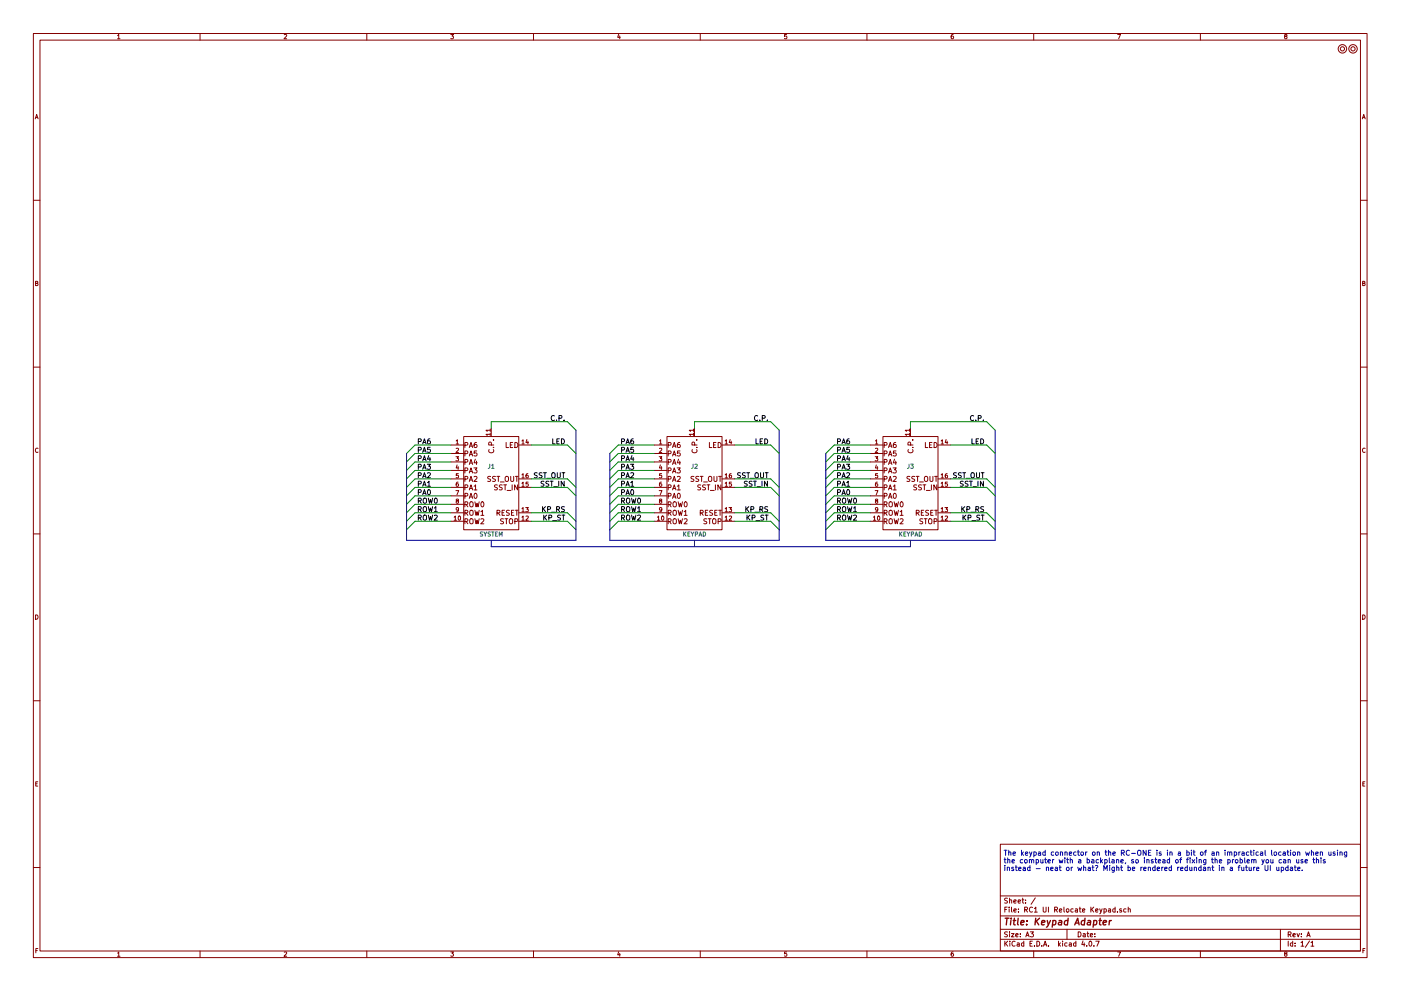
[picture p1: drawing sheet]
<svg xmlns="http://www.w3.org/2000/svg" width="420mm" height="297mm" viewBox="0 0 420 297" stroke-linecap="round" stroke-linejoin="round" font-family="sans-serif">
<g fill="none" stroke="#840000" stroke-width=".3">
<path d="M10 10h400v277h-400zM12 12h396v273.1h-396zM35.3 10.7l.3-.4v1.3M35.3 11.6h.7M60 10v2M85.2 10.4l.5-.1 .3 .4-.8 .9h.8M110 10v2M135.2 10.3h.8l-.4 .5 .4 .3-.1 .4h-.7M160 10v2M185.5 10.2l-.3 1h.8M185.9 10.8v.8M210 10v2"/>
<path d="M235.9 10.3h-.6v.6h.6l.1 .5-.3 .2-.4-.1M260 10v2M285.9 10.3l-.6 .3-.1 .8 .3 .2 .4-.1v-.6l-.4-.1-.3 .3M310 10v2M335.2 10.3h.8l-.5 1.3M360 10v2M385.5 10.9l-.3-.3 .3-.3 .4 .1v.4a.5 .5 0 0 0-.5 .2 .5 .5 0 0 0 0 .5l.3 .1 .3-.2-.3-.5M10.6 35.6l.4-1.3 .4 1.3M10.7 35.2h.6M408.6 35.6l.4-1.3 .4 1.3M408.7 35.2h.6M10 60h2"/>
<path d="M408 60h2M10.7 84.9l.5-.1 .1-.4-.6-.1v1.3h.5l.2-.4-.3-.3M408.7 84.9l.5-.1 .1-.4-.6-.1v1.3h.5l.2-.4-.3-.3M10 110h2M408 110h2M11.4 134.4a.58 .58 0 0 0-.8 .6 .58 .58 0 0 0 .8 .5M135.3 133.4h3.8M135.3 135.9h3.8M135.3 138.5h3.8M136.7 136.9h.8l-.4 .5 .4 .1v.5h-.8M136.8 132.2l.4-.4v1.3M136.8 134.5l.5-.1 .2 .3-.8 .9h.8"/>
<path d="M136.8 133.1h.7M137.1 139.4l-.3 .9h.8M137.4 139.8v.9M139.1 130.8h16.5v28h-16.5zM139.4 138.5l.8-.1v-.5l-.8-.2v1.5M139.4 136l.8-.1v-.6l-.8-.1v1.5M139.4 133.4h.8v-.6l-.8-.2v1.5M140.7 139.2l.5-1.5 .6 1.5M140.7 136.7l.5-1.5 .6 1.5M140.7 134.1l.5-1.5 .6 1.5M140.9 138.8h.7M140.9 136.3h.7"/>
<path d="M140.9 133.7h.7M142.5 137.6l-.3 1.1h.9M142.9 132.6l-.7 .4v.9l.3 .2 .5-.1-.1-.7-.4-.1-.3 .3M142.9 138.2v1M143 135.2h-.8v.7l.7-.1 .2 .6-.4 .3-.5-.2M146.7 134.8a.68 .68 0 0 0 .6 .9 .68 .68 0 0 0 .6-.9M147 130.2h-1.3l.4 .3M147 129h-1.3l.4 .3M147 128.6v.7M147 129.8v.7M147.3 128.3v2.5M147.4 133.4l-.1-.7-.6-.1-.1 .8h1.5"/>
<path d="M147.9 134.1h.2M147.9 131.9h.2M151.8 132.6v1.5h.7M153 133.4h.5M153.8 132.6h-.8v1.5h.8M154.4 132.6a.77 .77 0 0 1 .9 .8 .77 .77 0 0 1-.9 .7zM155.6 133.4h3.8M156.5 132.2l.4-.4v1.3M156.5 133.1h.7M158 131.7l-.3 1h.8M158.3 132.2v.9M196.2 133.4h3.8"/>
<path d="M196.2 135.9h3.8M196.2 138.5h3.8M197.7 136.9h.8l-.5 .5 .4 .1v.5h-.7M197.8 132.2l.3-.4v1.3M197.8 134.5l.4-.1 .3 .3-.8 .9h.8M197.8 133.1h.7M198 139.4l-.2 .9h.7M198.3 139.8v.9M200 130.8h16.5v28h-16.5zM200.4 138.5l.7-.1 .1-.5-.8-.2v1.5M200.4 136l.7-.1 .1-.6-.8-.1v1.5M200.4 133.4h.7l.1-.6-.8-.2v1.5"/>
<path d="M201.7 139.2l.5-1.5 .5 1.5M201.7 136.7l.5-1.5 .5 1.5M201.7 134.1l.5-1.5 .5 1.5M201.8 138.8h.8M201.8 136.3h.8M201.8 133.7h.8M203.5 137.6l-.4 1.1h1M203.9 132.6l-.7 .4-.1 .9 .3 .2 .5-.1v-.7l-.5-.1-.3 .3M203.9 138.2v1M203.9 135.2h-.7l-.1 .7 .8-.1 .1 .6-.3 .3-.6-.2M207.7 134.8a.68 .68 0 0 0 .6 .9 .68 .68 0 0 0 .6-.9M208 130.2h-1.3l.4 .3"/>
<path d="M208 129h-1.3l.4 .3M208 128.6v.7M208 129.8v.7M208.3 128.3v2.5M208.3 133.4v-.7l-.6-.1-.2 .8h1.5M208.9 134.1h.1M208.9 131.9h.1M212.8 132.6v1.5h.7M214 133.4h.5M214.7 132.6h-.7v1.5h.7M215.4 132.6a.77 .77 0 0 1 .9 .8 .77 .77 0 0 1-.9 .7zM216.5 133.4h3.8"/>
<path d="M217.5 132.2l.3-.4v1.3M217.5 133.1h.7M219 131.7l-.3 1h.8M219.3 132.2v.9M261 133.4h3.8M261 135.9h3.8M261 138.5h3.8M262.5 136.9h.7l-.4 .5 .4 .1v.5h-.7M262.5 132.2l.4-.4v1.3M262.5 134.5l.5-.1 .2 .3-.7 .9h.7M262.5 133.1h.7M262.8 139.4l-.3 .9h.8"/>
<path d="M263.1 139.8v.9M264.8 130.8h16.5v28h-16.5zM265.2 138.5l.7-.1 .1-.5-.8-.2v1.5M265.2 136l.7-.1 .1-.6-.8-.1v1.5M265.2 133.4h.7l.1-.6-.8-.2v1.5M266.5 139.2l.5-1.5 .5 1.5M266.5 136.7l.5-1.5 .5 1.5M266.5 134.1l.5-1.5 .5 1.5M266.6 138.8h.7M266.6 136.3h.7M266.6 133.7h.7M268.3 137.6l-.4 1.1h1"/>
<path d="M268.6 132.6l-.6 .4-.1 .9 .3 .2 .5-.1-.1-.7-.4-.1-.3 .3M268.6 138.2v1M268.7 135.2h-.7l-.1 .7 .7-.1 .2 .6-.3 .3-.6-.2M272.4 134.8a.68 .68 0 0 0 .6 .9 .68 .68 0 0 0 .7-.9M272.7 130.2h-1.2l.3 .3M272.7 129h-1.2l.3 .3M272.7 128.6v.7M272.7 129.8v.7M273 128.3v2.5M273.1 133.4l-.1-.7-.6-.1-.1 .8h1.5M273.7 134.1h.1M273.7 131.9h.1"/>
<path d="M277.5 132.6v1.5h.8M278.8 133.4h.5M279.5 132.6h-.7v1.5h.7M280.1 132.6a.77 .77 0 0 1 .9 .8 .77 .77 0 0 1-.9 .7zM281.3 133.4h3.8M282.2 132.2l.4-.4v1.3M282.2 133.1h.8M283.7 131.7l-.2 1h.7M284 132.2v.9M409.4 134.4a.58 .58 0 0 0-.8 .6 .58 .58 0 0 0 .8 .5M135.3 153.7h3.8M135.3 141h3.8"/>
<path d="M135.3 143.5h3.8M135.3 146.1h3.8M135.3 148.6h3.8M135.3 151.2h3.8M135.3 156.2h3.8M136.2 155l.4-.3v1.2M136.2 155.9h.7M136.7 147.1h.9l-.6 1.2M137 150.1l-.2-.2 .2-.3 .5 .1v.3a.52 .52 0 0 0-.6 .2 .52 .52 0 0 0 0 .5h.6l-.2-.6M137.4 144.5l-.5 .3-.1 .7 .2 .3 .5-.1-.1-.7h-.4l-.2 .2M137.5 142h-.6l-.1 .6h.7v.5h-.7M137.5 152.7l-.2 .2-.4-.1v-.6l.4-.1 .2 .3v.7l-.6 .3"/>
<path d="M137.5 154.8l.2-.1a.61 .61 0 0 1 .5 .6 .61 .61 0 0 1-.6 .6zM139.4 148.7l.8-.1v-.6l-.8-.1v1.5M139.4 146.1h.8v-.6l-.8-.2v1.5M139.4 143.6l.8-.1v-.6l-.8-.1v1.5M139.4 141.1l.8-.1v-.6l-.8-.2v1.6M139.4 151.2l.8-.1v-.5l-.8-.2v1.5M139.4 153.8l.8-.1v-.6l-.8-.2v1.6M139.4 156.3l.8-.1v-.6l-.8-.1v1.5M139.8 151.2l.5 .7M139.8 153.8l.5 .7M139.8 156.3l.5 .7M140.7 149.4l.5-1.5 .6 1.5"/>
<path d="M140.7 146.8l.5-1.5 .6 1.5M140.7 144.3l.5-1.5 .6 1.5M140.7 141.8l.5-1.6 .6 1.6M140.9 149h.7M140.9 146.4h.7M140.9 143.9h.7M140.9 141.3h.7M140.9 150.6l.3-.2 .6 .2-.1 1.3-.8-.2zM140.9 153.2l.3-.3 .6 .3-.1 1.2-.8-.1zM140.9 155.7l.3-.2 .6 .2-.1 1.2-.8-.1zM142.1 140.2h1l-.6 .6 .6 .3-.1 .5-.3 .2-.6-.2M142.2 145.8l.4-.5v1.5"/>
<path d="M142.2 142.9l.5-.1 .4 .4-1 1.1h1M142.2 146.8h.9M142.3 148l.2-.1a.74 .74 0 0 1 .6 .8 .74 .74 0 0 1-.7 .6l-.2-.5zM142.4 150.4l.4 1.5 .3-1.1 .3 1.1 .3-1.5M142.4 152.9l.4 1.6 .3-1.1 .3 1.1 .3-1.6M142.4 155.5l.4 1.5 .3-1.1 .3 1.1 .3-1.5M144.2 153.4l.5-.5v1.6M144.2 155.6l.6-.1 .3 .4-.9 1.1h.9M144.2 154.5h.9M144.4 150.6l.2-.2a.74 .74 0 0 1 .5 .8 .74 .74 0 0 1-.7 .7l-.2-.6zM147.1 142.9h-.8a.63 .63 0 0 0 .8 .8l-.1 .5h-.7M148.6 142.9h-.8a.63 .63 0 0 0 .7 .8l-.1 .5h-.7"/>
<path d="M149 142.8h.9M149 153.8l.8-.1 .1-.6-.9-.2v1.6M149.2 145.4l-.8 .1a.63 .63 0 0 0 .7 .8l-.1 .5h-.7M149.4 153.8l.5 .7M149.5 142.8v1.5M150 144.5h1.2M150.6 153.7h.5M150.6 145.4l-.8 .1a.63 .63 0 0 0 .7 .8v.5h-.8M151 155.6h-.8a.63 .63 0 0 0 .7 .8v.5h-.8M151.1 145.3h.8M151.3 152.9h-.7v1.6h.7M151.4 155.5h.9"/>
<path d="M151.5 145.3v1.5M151.6 143l.3-.2 .6 .2-.2 1.2-.7-.1zM151.9 155.5v1.5M152.1 147h1.1M152.8 153l-.9 .1a.63 .63 0 0 0 .8 .8l-.1 .5h-.7M152.8 155.7l.3-.2 .6 .2-.2 1.2-.7-.1zM153.2 142.8v1.2l.3 .3 .6-.3v-1.2M153.4 153.7h.5M153.6 145.3v1.5M154.1 152.9h-.7v1.6h.7M154.4 156.3l.7-.1 .1-.6-.8-.1v1.5M154.6 152.9h.8"/>
<path d="M154.6 142.8h.8M155 142.8v1.5M155 152.9v1.6M155.2 145.3v1.5l-.9-1.5v1.5M155.6 153.7h3.8M155.6 143.5h3.8M155.6 146.1h3.8M155.6 156.2h3.8M156.5 155l.4-.3v1.2M156.5 152.5l.4-.4v1.3M156.5 144.9l.4-.4v1.3M156.5 142.3l.4-.3v1.2"/>
<path d="M156.5 155.9h.7M156.5 153.4h.7M156.5 145.8h.7M156.5 143.2h.7M157.7 152.1h.7l-.4 .5 .4 .1v.6h-.7M157.7 154.8l.5-.1 .2 .3-.7 .9h.7M158.3 142l-.5 .3-.1 .7 .3 .2 .4-.1-.1-.6h-.3l-.3 .2M158.4 144.5h-.6l-.1 .6h.7v.6h-.7M196.2 153.7h3.8M196.2 141h3.8M196.2 143.5h3.8M196.2 146.1h3.8"/>
<path d="M196.2 148.6h3.8M196.2 151.2h3.8M196.2 156.2h3.8M197.2 155l.3-.3v1.2M197.2 155.9h.7M197.7 147.1h.8l-.5 1.2M198 150.1l-.2-.2 .2-.3 .4 .1v.3a.52 .52 0 0 0-.5 .2 .52 .52 0 0 0-.1 .5h.6l-.2-.6M198.3 144.5l-.5 .3v.7l.2 .3 .4-.1-.1-.7h-.3l-.2 .2M198.4 142h-.6v.6h.6v.5h-.6M198.5 152.7l-.3 .2-.3-.1-.1-.6 .4-.1 .3 .3-.1 .7-.5 .3M198.5 154.8l.2-.1a.61 .61 0 0 1 .4 .6 .61 .61 0 0 1-.5 .6zM200.4 148.7l.7-.1 .1-.6-.8-.1v1.5"/>
<path d="M200.4 146.1h.7l.1-.6-.8-.2v1.5M200.4 143.6l.7-.1 .1-.6-.8-.1v1.5M200.4 141.1l.7-.1 .1-.6-.8-.2v1.6M200.4 151.2l.7-.1 .1-.5-.8-.2v1.5M200.4 153.8l.7-.1 .1-.6-.8-.2v1.6M200.4 156.3l.7-.1 .1-.6-.8-.1v1.5M200.8 151.2l.5 .7M200.8 153.8l.5 .7M200.8 156.3l.5 .7M201.7 149.4l.5-1.5 .5 1.5M201.7 146.8l.5-1.5 .5 1.5M201.7 144.3l.5-1.5 .5 1.5"/>
<path d="M201.7 141.8l.5-1.6 .5 1.6M201.8 149h.8M201.8 146.4h.8M201.8 143.9h.8M201.8 141.3h.8M201.9 150.6l.3-.2 .6 .2-.2 1.3-.7-.2zM201.9 153.2l.3-.3 .6 .3-.2 1.2-.7-.1zM201.9 155.7l.3-.2 .6 .2-.2 1.2-.7-.1zM203.1 140.2h.9l-.5 .6 .5 .3-.1 .5-.2 .2-.6-.2M203.1 145.8l.5-.5v1.5M203.1 142.9l.6-.1 .3 .4-.9 1.1h.9M203.1 146.8h.9"/>
<path d="M203.3 148l.2-.1a.74 .74 0 0 1 .5 .8 .74 .74 0 0 1-.6 .6l-.3-.5zM203.4 150.4l.3 1.5 .3-1.1 .3 1.1 .4-1.5M203.4 152.9l.3 1.6 .3-1.1 .3 1.1 .4-1.6M203.4 155.5l.3 1.5 .3-1.1 .3 1.1 .4-1.5M205.2 153.4l.4-.5v1.6M205.2 155.6l.6-.1 .3 .4-1 1.1h1M205.2 154.5h.9M205.4 150.5l.2-.1a.74 .74 0 0 1 .5 .8 .74 .74 0 0 1-.7 .7l-.2-.6zM208.1 142.9h-.8a.63 .63 0 0 0 .7 .8l-.1 .5h-.7M209.5 142.9h-.8a.63 .63 0 0 0 .8 .8l-.1 .5h-.7M210 142.8h.8M210 153.8l.7-.1 .1-.6-.8-.2v1.6"/>
<path d="M210.1 145.4l-.8 .1a.63 .63 0 0 0 .8 .8l-.1 .5h-.8M210.4 153.8l.5 .7M210.4 142.8v1.5M211 144.5h1.2M211.5 153.7h.5M211.6 145.4l-.8 .1a.63 .63 0 0 0 .7 .8l-.1 .5h-.7M212 155.6h-.8a.63 .63 0 0 0 .7 .8l-.1 .5h-.7M212 145.3h.9M212.3 152.9h-.8v1.6h.8M212.4 155.5h.9M212.4 145.3v1.5M212.5 143l.3-.2 .6 .2-.1 1.2-.8-.1z"/>
<path d="M212.8 155.5v1.5M213 147h1.2M213.7 153l-.8 .1a.63 .63 0 0 0 .7 .8v.5h-.8M213.8 155.7l.3-.2 .6 .2-.2 1.2-.7-.1zM214.1 142.8v1.2l.3 .3 .6-.3v-1.2M214.4 153.7h.5M214.6 145.3v1.5M215.1 152.9h-.7v1.6h.7M215.4 156.3l.7-.1 .1-.6-.8-.1v1.5M215.5 152.9h.9M215.5 142.8h.9M216 142.8v1.5"/>
<path d="M216 152.9v1.6M216.2 145.3v1.5l-.9-1.5v1.5M216.5 153.7h3.8M216.5 143.5h3.8M216.5 146.1h3.8M216.5 156.2h3.8M217.5 155l.3-.3v1.2M217.5 152.5l.3-.4v1.3M217.5 144.9l.3-.4v1.3M217.5 142.3l.3-.3v1.2M217.5 155.9h.7M217.5 153.4h.7"/>
<path d="M217.5 145.8h.7M217.5 143.2h.7M218.6 152.1h.8l-.4 .5 .4 .1v.6h-.8M218.7 154.8l.5-.1 .2 .3-.8 .9h.8M219.3 142l-.6 .3v.7l.2 .2 .5-.1-.1-.6h-.4l-.2 .2M219.4 144.5h-.7v.6h.7v.6h-.7M261 153.7h3.8M261 141h3.8M261 143.5h3.8M261 146.1h3.8M261 148.6h3.8M261 151.2h3.8"/>
<path d="M261 156.2h3.8M261.9 155l.4-.3v1.2M261.9 155.9h.7M262.5 147.1h.8l-.5 1.2M262.8 150.1l-.3-.2 .3-.3 .4 .1v.3a.52 .52 0 0 0-.6 .2 .52 .52 0 0 0 0 .5h.6l-.2-.6M263.1 144.5l-.5 .3-.1 .7 .3 .3 .4-.1-.1-.7h-.3l-.3 .2M263.2 142h-.6l-.1 .6h.7v.5h-.7M263.2 152.7l-.2 .2-.4-.1v-.6l.4-.1 .2 .3v.7l-.6 .3M263.2 154.8l.2-.1a.61 .61 0 0 1 .5 .6 .61 .61 0 0 1-.6 .6zM265.2 148.7l.7-.1 .1-.6-.8-.1v1.5M265.2 146.1h.7l.1-.6-.8-.2v1.5M265.2 143.6l.7-.1 .1-.6-.8-.1v1.5"/>
<path d="M265.2 141.1l.7-.1 .1-.6-.8-.2v1.6M265.2 151.2l.7-.1 .1-.5-.8-.2v1.5M265.2 153.8l.7-.1 .1-.6-.8-.2v1.6M265.2 156.3l.7-.1 .1-.6-.8-.1v1.5M265.5 151.2l.5 .7M265.5 153.8l.5 .7M265.5 156.3l.5 .7M266.5 149.4l.5-1.5 .5 1.5M266.5 146.8l.5-1.5 .5 1.5M266.5 144.3l.5-1.5 .5 1.5M266.5 141.8l.5-1.6 .5 1.6M266.6 149h.7"/>
<path d="M266.6 146.4h.7M266.6 143.9h.7M266.6 141.3h.7M266.7 153.2l.3-.3 .6 .3-.2 1.2-.7-.1zM266.7 155.7l.3-.2 .6 .2-.2 1.2-.7-.1zM266.8 150.5l.5-.1 .3 .2v1.1l-.3 .2-.6-.2-.1-.8zM267.8 140.2h1l-.5 .6 .5 .3-.1 .5-.2 .2-.7-.2M267.9 145.8l.5-.5v1.5M267.9 142.9l.6-.1 .3 .4-1 1.1h1M267.9 146.8h.9M268 148l.3-.1a.74 .74 0 0 1 .5 .8 .74 .74 0 0 1-.7 .6l-.2-.5zM268.1 150.4l.4 1.5 .3-1.1 .3 1.1 .3-1.5"/>
<path d="M268.1 152.9l.4 1.6 .3-1.1 .3 1.1 .3-1.6M268.1 155.5l.4 1.5 .3-1.1 .3 1.1 .3-1.5M270 153.4l.4-.5v1.6M270 155.6l.5-.1 .3 .4-.9 1.1h.9M270 154.5h.8M270.1 150.6l.2-.2a.74 .74 0 0 1 .6 .8 .74 .74 0 0 1-.7 .7l-.2-.6zM272.9 142.9h-.8a.63 .63 0 0 0 .7 .8l-.1 .5h-.7M274.3 142.9h-.8a.63 .63 0 0 0 .7 .8v.5h-.8M274.8 142.8h.8M274.8 153.8l.7-.1 .1-.6-.8-.2v1.6M274.9 145.4l-.8 .1a.63 .63 0 0 0 .7 .8v.5h-.8M275.2 153.8l.5 .7"/>
<path d="M275.2 142.8v1.5M275.8 144.5h1.1M276.3 153.7h.5M276.4 145.4l-.9 .1a.63 .63 0 0 0 .8 .8l-.1 .5h-.7M276.7 155.6h-.8a.63 .63 0 0 0 .8 .8l-.1 .5h-.8M276.8 145.3h.8M277 152.9h-.7v1.6h.7M277.2 155.5h.8M277.2 145.3v1.5M277.3 143l.3-.2 .6 .2-.2 1.2-.7-.1zM277.6 155.5v1.5M277.8 147h1.2"/>
<path d="M278.5 153l-.8 .1a.63 .63 0 0 0 .7 .8l-.1 .5h-.7M278.5 155.7l.3-.2 .6 .2-.1 1.2-.8-.1zM278.9 142.8v1.2l.3 .3 .6-.3v-1.2M279.1 153.7h.5M279.3 145.3v1.5M279.9 152.9h-.8v1.6h.8M280.1 156.3l.8-.1v-.6l-.8-.1v1.5M280.3 152.9h.9M280.3 142.8h.9M280.7 142.8v1.5M280.7 152.9v1.6M280.9 145.3v1.5l-.8-1.5v1.5"/>
<path d="M281.3 153.7h3.8M281.3 143.5h3.8M281.3 146.1h3.8M281.3 156.2h3.8M282.2 155l.4-.3v1.2M282.2 152.5l.4-.4v1.3M282.2 144.9l.4-.4v1.3M282.2 142.3l.4-.3v1.2M282.2 155.9h.8M282.2 153.4h.8M282.2 145.8h.8M282.2 143.2h.8"/>
<path d="M283.4 152.1h.8l-.5 .5 .4 .1v.6h-.7M283.5 154.8l.4-.1 .3 .3-.8 .9h.8M284 142l-.5 .3v.7l.2 .2 .4-.1-.1-.6h-.3l-.2 .2M284.1 144.5h-.6v.6h.6v.6h-.6M10 160h2M408 160h2M10.7 184.3a.65 .65 0 0 1 .7 .7 .65 .65 0 0 1-.7 .6zM408.7 184.3a.65 .65 0 0 1 .7 .7 .65 .65 0 0 1-.7 .6zM10 210h2M408 210h2M10.7 234.9h.5M11.3 234.3h-.6v1.3h.6"/>
<path d="M408.7 234.9h.4M409.3 234.3h-.6v1.3h.6M300 253h108v32.1h-108zM10 260h2M300 278.5h108M300 274.5h108M300 268.5h108M301.3 272.6h.6M302.1 271.9h-.8v1.5M302.1 279.4l-.8 .1a.64 .64 0 0 0 .8 .7l-.1 .5h-.7M302.1 269.3l-.8 .1a.64 .64 0 0 0 .8 .7l-.1 .5h-.7M302.6 271.9v.1"/>
<path d="M302.6 272.4v1M302.8 279.3v.2M302.8 269.8h.6v.9M302.8 269.2v1.5M302.8 279.8v1M303.3 279.8h.8l-.8 1h.8M303.4 271.9v1.3l.2 .2M304 270.2l.7-.1v-.3l-.4-.1-.3 .2 .1 .7h.6M304.1 272.9l.7-.1-.1-.3-.4-.1-.2 .2v.7h.6M305.3 270.2l.7-.1v-.3l-.4-.1-.3 .2 .1 .7h.6M305.4 273.3v.1M305.4 272.5v.1"/>
<path d="M306 279.9v.1M306.5 269.7h.6M306.7 269.2v1.3l.4 .2M307.3 272.7l.7-.1 .1-.6-.8-.1v1.5M307.6 270.6v.1M307.6 269.8v.1M307.6 272.7l.6 .7M309 279.3h.9l-.5 .6 .5 .1v.7h-.9M309.7 272a.67 .67 0 0 0-1 .7 .67 .67 0 0 0 1 .6M310.2 272.3l.4-.4v1.5M310.2 273.4h.9M310.5 269.1l-1.3 2"/>
<path d="M312.9 271.9v1.2l.2 .3 .6-.3v-1.2M314.4 271.9v1.5M316.3 272.7l.7-.1 .1-.6-.8-.1v1.5M316.6 272.7l.5 .7M317.7 272.9l.7-.1v-.3l-.5-.1-.2 .2 .1 .7h.6M319.1 271.9v1.3l.2 .2M319.9 272.5h.6l-.1 .8h-.5zM320 278.5v3M321.8 272.5l-.4-.1-.3 .3 .1 .6h.6M322.5 272.5h.6v.9M323.1 272.8l-.7 .2 .3 .4 .4-.1M323.3 279.3a.76 .76 0 0 1 .9 .8 .76 .76 0 0 1-.9 .7z"/>
<path d="M323.6 272.4h.6M323.8 271.9v1.3l.4 .2M324.6 272.9l.7-.1v-.3l-.4-.1-.3 .2 .1 .7h.6M324.8 279.9h.6l.1 .9M326 279.8h.5M326.2 279.3v1.3l.3 .2M327.2 271.9v1.5M327.4 272.5l.6 .9M328 271.9l-.8 .9M328.3 279.9v.1M328.6 272.9l.7-.1-.1-.3-.4-.1-.2 .2 .1 .7h.5M329.8 272.4l.3 1"/>
<path d="M330.5 272.4l-.7 1.5M331.1 272.5l.4-.1 .3 .3-.1 .6h-.6M331.1 272.4v1.5M332.4 272.5h.6l.1 .9M333.1 272.8l-.7 .2 .2 .4 .5-.1M334.4 272.5l-.4-.1-.3 .3 .1 .6h.6M334.4 271.9v1.5M335.1 273.3v.1M336.3 272.5l-.3-.1-.2 .2v.2l.5 .2v.3h-.5M337.7 272.5l-.4-.1-.3 .3 .1 .6h.6M338.4 272.5h.5l.1 .9M338.4 271.9v1.5"/>
<path d="M384 278.5v6.6M389 279.8l.3 1 .4-1M390.3 279.9v.1M408 260h2M10.7 284.9h.5M11.4 284.3h-.7v1.3M35.3 285.7l.3-.4v1.3M35.3 286.6h.7M60 285.1v1.9M85.2 285.4l.5-.1 .3 .4-.8 .9h.8M110 285.1v1.9M135.2 285.3h.8l-.4 .5 .4 .3-.1 .4h-.7"/>
<path d="M160 285.1v1.9M185.5 285.3l-.3 .9h.8M185.9 285.8v.8M210 285.1v1.9M235.9 285.3h-.6v.6h.6l.1 .5-.3 .2-.4-.1M260 285.1v1.9M285.9 285.3l-.6 .3-.1 .8 .3 .2 .4-.1v-.6l-.4-.1-.3 .3M300 281.5h108M301.3 282.1v1.5M301.5 282.7l.7 .9M302.2 282.1l-.9 .9M302.8 282.1v.2"/>
<path d="M302.8 282.6v1M304.4 282.3a.67 .67 0 0 0-.9 .6 .67 .67 0 0 0 .9 .6M304.6 280.3l.7-.1v-.3l-.4-.1-.3 .2 .1 .7h.6M305.1 282.7h.5l.1 .9M305.7 283l-.7 .2 .2 .4 .5-.1M306 280.7v.1M307 282.7l-.4-.1-.3 .3 .1 .6h.6M307 282.1v1.5M307.6 280.8l.5-1.5 .5 1.5M307.8 280.4h.7M308.9 282.8h.5M309.6 282.1h-.7v1.5h.7"/>
<path d="M310 285.1v1.9M310.2 283.5v.1M310.9 282.1a.76 .76 0 0 1 .9 .8 .76 .76 0 0 1-.9 .7zM312.4 283.5v.1M313 283.6l.4-1.5 .5 1.5M313.1 283.2h.7M314.5 283.5v.1M317.4 282.1v1.5M317.6 283l.4 .6M318 282.6l-.6 .6M318.7 282.1v.2M318.7 282.6v1"/>
<path d="M320 282.7l-.4-.1-.3 .3 .1 .6h.6M320.7 282.7h.6v.9M321.3 283l-.7 .2 .2 .4 .5-.1M322.7 282.7l-.5-.1-.3 .3 .1 .6h.7M322.7 282.1v1.5M324.8 282l-.4 1.1h1M325.1 282.6v1M325.5 280.2l-.7 .3 .2 .3 .5-.1M325.9 283.5v.1M326.7 282.3l.2-.2a.72 .72 0 0 1 .6 .8 .72 .72 0 0 1-.7 .6l-.2-.5zM327 280.3l.7-.1-.1-.3-.4-.1-.2 .2 .1 .7h.5M328.1 283.5v.1"/>
<path d="M328.3 280.7v.1M328.6 282.1h1l-.6 1.5M335.2 285.3h.8l-.5 1.3M360 285.1v1.9M385.5 285.9l-.3-.3 .3-.3 .4 .1v.4a.5 .5 0 0 0-.5 .2 .5 .5 0 0 0 0 .5l.3 .1 .3-.2-.3-.5M386.3 280.1l.7-.1 .1-.5-.8-.2v1.5M386.3 282.1v1.5M386.7 280.1l.5 .7M387.7 282.7l-.5-.1-.2 .3v.6h.7M387.7 282.1v1.5M387.8 280.3l.7-.1-.1-.3-.4-.1-.2 .2v.7h.6M388.4 283.5v.1"/>
<path d="M388.4 282.7v.1M390.2 282.5l.4-.4v1.5M390.2 283.6h.8M390.3 280.7v.1M391.9 280.8l.5-1.5 .5 1.5M392 280.4h.8M392.7 282l-1.2 2M393.2 282.5l.4-.4v1.5M393.2 283.6h.8M408.7 284.9h.5M409.3 284.3h-.6v1.3"/>
<circle cx="402.6" cy="14.6" r=".63"/>
<circle cx="402.6" cy="14.6" r="1.27"/>
<circle cx="405.8" cy="14.6" r=".63"/>
<circle cx="405.8" cy="14.6" r="1.27"/>
</g>
<g fill="none" stroke="#840000" stroke-width=".41">
<path d="M301.4 275.2h1.2M302 275.2l-.2 2M303.2 275.9l-.2 1.3M303.3 275.2l-.1 .2M303.9 275.9h.7M304.2 275.2l-.2 1.7 .5 .3M305.4 275.2l-.2 1.7 .2 .3M306.1 276.6l1-.2v-.4l-.6-.1-.3 .3v.9h.7M307.9 277v.2M308.1 276l-.1 .2M310.6 275.2l-.2 2M310.8 276.1l.7 1.1"/>
<path d="M311.8 275.2l-1.3 1.2M312.4 276.6l1-.2-.1-.4h-.8l-.2 .9 .3 .3 .6-.1M314.1 275.9l.3 1.3M315 275.9l-.9 1.8-.3 .2M315.8 276l.6-.1 .3 .4-.2 .7-.3 .2-.6-.1M315.8 275.9l-.3 2M317.6 276h.8l-.1 1.2M318.4 276.4l-.7 .1-.3 .2 .2 .5 .7-.1M320.3 276h-.8l-.3 .8 .3 .4 .6-.1M320.3 275.2l-.2 2M322.3 277.2l.9-2 .4 2M322.5 276.7h1"/>
<path d="M325.3 276h-.7l-.4 .8 .4 .4 .6-.1M325.4 275.2l-.2 2M326.3 276h.7v1.2M327.1 276.4l-.7 .1-.3 .2 .2 .5 .7-.1M328.1 276l.5-.1 .4 .4-.2 .7-.3 .2-.6-.1M328.1 275.9l-.3 2M329.6 275.9h.8M329.9 275.2l-.2 1.7 .5 .3M330.8 276.6l1-.2v-.4l-.6-.1-.3 .3v.9h.7M332.7 275.9l-.1 1.3M333.3 275.9l-.6 .4"/>
</g>
<g fill="none" stroke="#000" stroke-width=".3">
<path d="M125.5 140l.7-.1 .1-.6-.8-.1v1.5M125.5 137.4l.7-.1 .1-.5-.8-.2v1.5M125.5 134.9l.7-.1 .1-.6-.8-.1v1.5M125.5 132.3h.7l.1-.6-.8-.2v1.6M126.8 138.1l.5-1.5 .5 1.5M126.8 135.6l.5-1.5 .5 1.5M126.8 133.1l.5-1.6 .5 1.6M126.9 137.7h.7M126.9 135.2h.7M126.9 132.6h.7M128.1 139.2h1l-.5 .5 .5 .3-.1 .5-.2 .2-.7-.2M128.6 136.5l-.4 1.1h1"/>
<path d="M128.9 131.5l-.6 .4-.1 .9 .3 .3 .5-.2-.1-.7-.4-.1-.3 .3M128.9 137.1v1M129 134.1h-.7l-.1 .7 .7-.1 .2 .6-.3 .3-.6-.2M165.8 131.5v1.6h.7M166.3 124.7a.68 .68 0 0 0-1 .6 .68 .68 0 0 0 1 .6M166.9 125.9v.2M167 132.3h.5M167.6 125.4l.8-.1 .1-.6-.9-.2v1.6M167.7 131.5h-.7v1.6h.7M168.4 131.5a.77 .77 0 0 1 .9 .8 .77 .77 0 0 1-.9 .8zM169.2 125.9v.2M186.4 140l.7-.1 .1-.6-.8-.1v1.5"/>
<path d="M186.4 137.4l.7-.1 .1-.5-.8-.2v1.5M186.4 134.9l.7-.1 .1-.6-.8-.1v1.5M186.4 132.3h.7l.1-.6-.8-.2v1.6M187.7 138.1l.5-1.5 .5 1.5M187.7 135.6l.5-1.5 .5 1.5M187.7 133.1l.5-1.6 .5 1.6M187.9 137.7h.7M187.9 135.2h.7M187.9 132.6h.7M189.1 139.2h.9l-.5 .5 .5 .3v.5l-.3 .2-.6-.2M189.5 136.5l-.3 1.1h.9M189.9 131.5l-.7 .4v.9l.3 .3 .5-.2-.1-.7-.4-.1-.3 .3"/>
<path d="M189.9 137.1v1M190 134.1h-.8v.7l.7-.1 .1 .6-.3 .3-.5-.2M226.7 131.5v1.6h.8M227.2 124.7a.68 .68 0 0 0-.9 .6 .68 .68 0 0 0 .9 .6M227.9 125.9v.2M228 132.3h.5M228.6 125.4l.7-.1 .1-.6-.8-.2v1.6M228.7 131.5h-.7v1.6h.7M229.3 131.5a.77 .77 0 0 1 .9 .8 .77 .77 0 0 1-.9 .8zM230.1 125.9v.2M251.2 140l.7-.1 .1-.6-.8-.1v1.5M251.2 137.4l.7-.1 .1-.5-.8-.2v1.5"/>
<path d="M251.2 134.9l.7-.1 .1-.6-.8-.1v1.5M251.2 132.3h.7l.1-.6-.8-.2v1.6M252.5 138.1l.5-1.5 .5 1.5M252.5 135.6l.5-1.5 .5 1.5M252.5 133.1l.5-1.6 .5 1.6M252.6 137.7h.8M252.6 135.2h.8M252.6 132.6h.8M253.9 139.2h.9l-.5 .5 .5 .3-.1 .5-.2 .2-.6-.2M254.3 136.5l-.4 1.1h1M254.7 131.5l-.7 .4-.1 .9 .3 .3 .5-.2v-.7l-.5-.1-.3 .3M254.7 137.1v1"/>
<path d="M254.7 134.1h-.7l-.1 .7 .8-.1 .1 .6-.3 .3-.6-.2M291.5 131.5v1.6h.7M292 124.7a.68 .68 0 0 0-1 .6 .68 .68 0 0 0 1 .6M292.6 125.9v.2M292.7 132.3h.5M293.4 125.4l.7-.1 .1-.6-.8-.2v1.6M293.5 131.5h-.8v1.6h.8M294.1 131.5a.77 .77 0 0 1 .9 .8 .77 .77 0 0 1-.9 .8zM294.9 125.9v.2M125.5 150.1l.7-.1 .1-.5-.8-.2v1.5M125.5 152.7l.7-.1 .1-.6-.8-.1v1.5M125.5 155.2l.7-.1 .1-.6-.8-.1v1.5"/>
<path d="M125.5 147.6l.7-.1 .1-.6-.8-.1v1.5M125.5 145h.7l.1-.6-.8-.2v1.6M125.5 142.5l.7-.1 .1-.6-.8-.1v1.5M125.8 150.1l.5 .7M125.8 152.7l.5 .7M125.8 155.2l.5 .7M126.8 148.3l.5-1.5 .5 1.5M126.8 145.8l.5-1.6 .5 1.6M126.8 143.2l.5-1.5 .5 1.5M126.8 140.7l.5-1.5 .5 1.5M126.9 147.9h.7M126.9 145.3h.7"/>
<path d="M126.9 142.8h.7M126.9 140.2h.7M127 149.5l.3-.2 .6 .2-.2 1.3-.7-.2zM127 152.1l.3-.2 .6 .2-.2 1.2-.7-.1zM127 154.6l.3-.2 .6 .2-.2 1.2-.7-.1zM128.2 144.7l.5-.5v1.6M128.2 141.8l.6-.1 .3 .4-1 1.1h1M128.2 145.8h.9M128.3 146.9l.3-.1a.74 .74 0 0 1 .5 .8 .74 .74 0 0 1-.7 .6l-.2-.5zM128.4 149.3l.4 1.5 .3-1.1 .3 1.1 .3-1.5M128.4 151.9l.4 1.5 .3-1.1 .3 1.1 .3-1.5M128.4 154.4l.4 1.5 .3-1.1 .3 1.1 .3-1.5"/>
<path d="M130.3 152.3l.4-.4v1.5M130.3 154.5l.5-.1 .3 .4-.9 1.1h.9M130.3 153.4h.8M130.4 149.5l.2-.2a.74 .74 0 0 1 .6 .8 .74 .74 0 0 1-.7 .7l-.2-.5zM161.1 141.8h-.8a.63 .63 0 0 0 .7 .8v.5h-.8M162.6 141.8h-.9a.63 .63 0 0 0 .8 .8l-.1 .5h-.7M162.7 151.9v1.5M162.9 152.5l.7 .9M163 141.7h.9M163.1 154.4v1.5M163.1 144.3l-.8 .1a.63 .63 0 0 0 .8 .8l-.1 .5h-.7M163.3 155.1l.7 .8"/>
<path d="M163.4 141.7v1.5M163.6 151.9l-.9 .8M164 154.4l-.9 .9M164 143.4h1.2M164.2 152.7l.8-.1v-.6l-.8-.1v1.5M164.6 155.2l.7-.1 .1-.6-.8-.1v1.5M164.6 144.3l-.8 .1a.63 .63 0 0 0 .7 .8l-.1 .5h-.7M165 144.2h.9M165.4 153.5h1.2M165.5 144.2v1.6M165.5 141.9l.3-.2 .6 .2-.1 1.2-.8-.1zM165.8 156.1h1.1"/>
<path d="M166 145.9h1.2M166.9 152.7l.8-.1v-.6l-.8-.1v1.5M167.1 141.7v1.2l.3 .3 .6-.3v-1.2M167.3 152.7l.5 .7M167.6 144.2v1.6M168.1 154.5h-.8a.63 .63 0 0 0 .7 .8l-.1 .5h-.7M168.5 154.4h.9M168.5 141.7h.9M169 141.7v1.5M169 154.4v1.5M169.2 144.2v1.6l-.9-1.6v1.6M169.3 151.9l-.8 .1a.63 .63 0 0 0 .7 .8l-.1 .5h-.7"/>
<path d="M186.4 150.1l.7-.1 .1-.5-.8-.2v1.5M186.4 152.7l.7-.1 .1-.6-.8-.1v1.5M186.4 155.2l.7-.1 .1-.6-.8-.1v1.5M186.4 147.6l.7-.1 .1-.6-.8-.1v1.5M186.4 145h.7l.1-.6-.8-.2v1.6M186.4 142.5l.7-.1 .1-.6-.8-.1v1.5M186.8 150.1l.5 .7M186.8 152.7l.5 .7M186.8 155.2l.5 .7M187.7 148.3l.5-1.5 .5 1.5M187.7 145.8l.5-1.6 .5 1.6M187.7 143.2l.5-1.5 .5 1.5"/>
<path d="M187.7 140.7l.5-1.5 .5 1.5M187.9 147.9h.7M187.9 145.3h.7M187.9 142.8h.7M187.9 140.2h.7M187.9 149.5l.3-.2 .6 .2-.1 1.3-.8-.2zM188.1 151.9h.4l.3 .2v1.1l-.3 .2-.6-.2v-.8zM188.1 154.5l.4-.1 .3 .2v1.1l-.3 .2-.6-.2v-.8zM189.2 144.7l.4-.5v1.6M189.2 141.8l.5-.1 .3 .4-.9 1.1h.9M189.2 145.8h.8M189.3 146.9l.2-.1a.74 .74 0 0 1 .6 .8 .74 .74 0 0 1-.7 .6l-.2-.5z"/>
<path d="M189.4 149.3l.4 1.5 .2-1.1 .3 1.1 .4-1.5M189.4 151.9l.4 1.5 .2-1.1 .3 1.1 .4-1.5M189.4 154.4l.4 1.5 .2-1.1 .3 1.1 .4-1.5M191.2 152.3l.5-.4v1.5M191.2 154.5l.6-.1 .3 .4-.9 1.1h.9M191.2 153.4h.9M191.4 149.5l.2-.2a.74 .74 0 0 1 .5 .8 .74 .74 0 0 1-.7 .7l-.2-.5zM222.1 141.8h-.8a.63 .63 0 0 0 .7 .8l-.1 .5h-.7M223.5 141.8h-.8a.63 .63 0 0 0 .7 .8v.5h-.8M223.7 151.9v1.5M223.9 152.5l.7 .9M224 141.7h.8"/>
<path d="M224 154.4v1.5M224.1 144.3l-.8 .1a.63 .63 0 0 0 .7 .8v.5h-.8M224.3 155.1l.6 .8M224.4 141.7v1.5M224.6 151.9l-.9 .8M224.9 154.4l-.9 .9M225 143.4h1.1M225.2 152.7l.7-.1 .1-.6-.8-.1v1.5M225.6 155.2l.7-.1 .1-.6-.8-.1v1.5M225.6 144.3l-.9 .1a.63 .63 0 0 0 .8 .8l-.1 .5h-.7M226 144.2h.8M226.4 153.5h1.1"/>
<path d="M226.4 144.2v1.6M226.5 141.9l.3-.2 .6 .2-.2 1.2-.7-.1zM226.7 156.1h1.2M227 145.9h1.2M227.9 152.7l.7-.1 .1-.6-.8-.1v1.5M228.1 141.7v1.2l.3 .3 .6-.3v-1.2M228.3 152.7l.5 .7M228.5 144.2v1.6M229.1 154.5h-.9a.63 .63 0 0 0 .8 .8l-.1 .5h-.7M229.5 154.4h.9M229.5 141.7h.9M229.9 141.7v1.5"/>
<path d="M229.9 154.4v1.5M230.1 144.2v1.6l-.8-1.6v1.6M230.2 151.9l-.8 .1a.63 .63 0 0 0 .7 .8v.5h-.8M251.2 150.1l.7-.1 .1-.5-.8-.2v1.5M251.2 152.7l.7-.1 .1-.6-.8-.1v1.5M251.2 155.2l.7-.1 .1-.6-.8-.1v1.5M251.2 147.6l.7-.1 .1-.6-.8-.1v1.5M251.2 145h.7l.1-.6-.8-.2v1.6M251.2 142.5l.7-.1 .1-.6-.8-.1v1.5M251.6 150.1l.5 .7M251.6 152.7l.5 .7M251.6 155.2l.5 .7"/>
<path d="M252.5 148.3l.5-1.5 .5 1.5M252.5 145.8l.5-1.6 .5 1.6M252.5 143.2l.5-1.5 .5 1.5M252.5 140.7l.5-1.5 .5 1.5M252.6 147.9h.8M252.6 145.3h.8M252.6 142.8h.8M252.6 140.2h.8M252.7 149.5l.3-.2 .6 .2-.2 1.3-.7-.2zM252.7 152.1l.3-.2 .6 .2-.2 1.2-.7-.1zM252.7 154.6l.3-.2 .6 .2-.2 1.2-.7-.1zM253.9 144.7l.5-.5v1.6"/>
<path d="M253.9 141.8l.6-.1 .3 .4-.9 1.1h.9M253.9 145.8h.9M254.1 146.9l.2-.1a.74 .74 0 0 1 .5 .8 .74 .74 0 0 1-.6 .6l-.3-.5zM254.2 149.3l.3 1.5 .3-1.1 .3 1.1 .4-1.5M254.2 151.9l.3 1.5 .3-1.1 .3 1.1 .4-1.5M254.2 154.4l.3 1.5 .3-1.1 .3 1.1 .4-1.5M256 152.3l.4-.4v1.5M256 154.5l.6-.1 .3 .4-1 1.1h1M256 153.4h.9M256.1 149.5l.3-.2a.74 .74 0 0 1 .5 .8 .74 .74 0 0 1-.7 .7l-.2-.5zM286.8 141.8h-.8a.63 .63 0 0 0 .8 .8l-.1 .5h-.7M288.3 141.8h-.8a.63 .63 0 0 0 .7 .8l-.1 .5h-.7"/>
<path d="M288.4 151.9v1.5M288.7 152.5l.6 .9M288.7 141.7h.9M288.8 154.4v1.5M288.9 144.3l-.8 .1a.63 .63 0 0 0 .7 .8l-.1 .5h-.7M289 155.1l.7 .8M289.2 141.7v1.5M289.3 151.9l-.9 .8M289.7 154.4l-.9 .9M289.7 143.4h1.2M290 152.7l.7-.1 .1-.6-.8-.1v1.5M290.3 155.2l.8-.1v-.6l-.8-.1v1.5"/>
<path d="M290.3 144.3l-.8 .1a.63 .63 0 0 0 .7 .8v.5h-.8M290.8 144.2h.8M291.1 153.5h1.2M291.2 144.2v1.6M291.4 141.8l.4-.1 .4 .2v1.1l-.4 .2-.5-.2-.1-.8zM291.5 156.1h1.2M291.8 145.9h1.1M292.7 152.7l.7-.1 .1-.6-.8-.1v1.5M292.9 141.7v1.2l.3 .3 .6-.3v-1.2M293 152.7l.5 .7M293.3 144.2v1.6M293.8 154.5h-.8a.63 .63 0 0 0 .8 .8l-.1 .5h-.8"/>
<path d="M294.3 154.4h.8M294.3 141.7h.8M294.7 141.7v1.5M294.7 154.4v1.5M294.9 144.2v1.6l-.9-1.6v1.6M295 151.9l-.8 .1a.63 .63 0 0 0 .7 .8l-.1 .5h-.7"/>
</g>
<g fill="none" stroke="#008484" stroke-width=".3">
<path d="M146.9 139.1l-.1 1.1-.4 .2M147.4 139.5l.4-.4v1.3M207.8 139.1v1.1l-.4 .2M208.4 139.2l.5-.1 .2 .4-.8 .9h.8M272.6 139.1v1.1l-.5 .2M273.1 139.1h.8l-.4 .5 .3 .1v.6h-.7M144.8 159.5h-.7v.4a.54 .54 0 0 1 .6 .7h-.7M145.1 159.4l.4 .7 .5-.7M147.1 159.5h-.6l-.1 .4a.54 .54 0 0 1 .6 .7h-.6M147.4 140.4h.8M147.4 159.4h.8M147.8 159.4v1.3"/>
<path d="M149.2 159.4h-.6v1.3h.6M205 159.4v1.3M205.2 160l.5 .7M205.7 159.4l-.7 .8M206.9 159.4h-.6v1.3h.6M207.3 159.4l.4 .7 .4-.7M210.9 159.4a.64 .64 0 0 1 .7 .7 .64 .64 0 0 1-.7 .6zM269.8 159.4v1.3M270 160l.5 .7M270.5 159.4l-.7 .8M271.7 159.4h-.6v1.3h.6M272 159.4l.4 .7 .5-.7"/>
<path d="M275.7 159.4a.64 .64 0 0 1 .7 .7 .64 .64 0 0 1-.7 .6zM145.5 160.1v.6M148.6 160h.4M149.7 160.7v-1.3l.5 .9 .4-.9v1.3M206.3 160h.4M207.7 160.1v.6M208.5 160.1l.6-.1 .1-.5-.7-.1v1.3M209.6 160.7l.4-1.3 .5 1.3M209.8 160.3h.5M271.1 160h.4M272.4 160.1v.6M273.3 160.1l.6-.1 .1-.5-.7-.1v1.3"/>
<path d="M274.4 160.7l.4-1.3 .4 1.3M274.5 160.3h.6"/>
</g>
<g fill="none" stroke="#008400" stroke-width=".3">
<path d="M135.3 138.5h-10.8l-2.6 2.5M135.3 135.9h-10.8l-2.6 2.6M135.3 133.4h-10.8l-2.6 2.5M147.3 128.3v-1.9h22.9l2.5 2.5M159.4 133.4h10.8l2.5 2.5M196.2 138.5h-10.8l-2.5 2.5M196.2 133.4h-10.8l-2.5 2.5M196.2 135.9h-10.8l-2.5 2.6M208.3 128.3v-1.9h22.8l2.6 2.5M220.3 133.4h10.8l2.6 2.5M261 138.5h-10.8l-2.6 2.5M261 133.4h-10.8l-2.6 2.5"/>
<path d="M261 135.9h-10.8l-2.6 2.6M273 128.3v-1.9h22.9l2.5 2.5M285.1 133.4h10.8l2.5 2.5M135.3 151.2h-10.8l-2.6 2.5M135.3 148.6h-10.8l-2.6 2.6M135.3 146.1h-10.8l-2.6 2.5M135.3 143.5h-10.8l-2.6 2.6M135.3 141h-10.8l-2.6 2.5M135.3 156.2h-10.8l-2.6 2.6M135.3 153.7h-10.8l-2.6 2.5M159.4 153.7h10.8l2.5 2.5M159.4 156.2h10.8l2.5 2.6"/>
<path d="M159.4 143.5h10.8l2.5 2.6M159.4 146.1h10.8l2.5 2.5M196.2 148.6h-10.8l-2.5 2.6M196.2 151.2h-10.8l-2.5 2.5M196.2 143.5h-10.8l-2.5 2.6M196.2 146.1h-10.8l-2.5 2.5M196.2 141h-10.8l-2.5 2.5M196.2 156.2h-10.8l-2.5 2.6M196.2 153.7h-10.8l-2.5 2.5M220.3 143.5h10.8l2.6 2.6M220.3 146.1h10.8l2.6 2.5M220.3 156.2h10.8l2.6 2.6"/>
<path d="M220.3 153.7h10.8l2.6 2.5M261 148.6h-10.8l-2.6 2.6M261 151.2h-10.8l-2.6 2.5M261 143.5h-10.8l-2.6 2.6M261 146.1h-10.8l-2.6 2.5M261 141h-10.8l-2.6 2.5M261 156.2h-10.8l-2.6 2.6M261 153.7h-10.8l-2.6 2.5M285.1 143.5h10.8l2.5 2.6M285.1 146.1h10.8l2.5 2.5M285.1 156.2h10.8l2.5 2.6M285.1 153.7h10.8l2.5 2.5"/>
</g>
<path d="M172.7 128.9v33.1h-50.8v-26.1M233.7 128.9v33.1h-50.8v-26.1M298.4 128.9v33.1h-50.8v-26.1M147.3 162v1.9h125.7v-1.9M208.3 162v1.9" fill="none" stroke="#000084" stroke-width=".3"/>
<g fill="none" stroke="#0000c2" stroke-width=".3">
<path d="M301.1 254.8h.9M301.1 257.6h.6M301.3 257.1v1.4l.4 .2M301.3 259.4v.2M301.3 259.9v1M301.6 254.8v1.6M302.1 259.9v1M302.2 257.8l.6-.1 .1 1M302.2 257.1v1.6M302.5 255.5l.6-.1 .1 1M302.5 254.8v1.6M303.5 258.2l.7-.2v-.3l-.5-.1-.2 .3 .1 .7h.6"/>
<path d="M303.8 255.9l.7-.2v-.3h-.5l-.2 .2 .1 .7h.6M304.5 259.9h.6M304.7 259.4v1.3l.4 .2M306.3 254.8v1.6M306.5 255.8l.4 .6M306.7 257.7l-.4-.1-.3 .3 .1 .7h.6M306.9 255.4l-.6 .5M307.3 257.8l.3-.2 .4 .2-.1 .8-.6-.1zM307.5 255.9l.8-.2-.1-.3h-.5l-.2 .2 .1 .7h.6M308.7 257.8l.6-.1 .1 1M308.7 257.6v1.1M308.8 255.4l.3 1"/>
<path d="M308.9 259.4v1.5M309.4 257.9l.2-.3 .4 .1v1M309.5 255.4l-.7 1.5M310.1 255.4h.4l.3 .3-.2 .6h-.5M310.1 255.4v1.5M310.7 257.7l.5-.1 .3 .3-.2 .7h-.6M310.7 257.6v1.6M311.4 255.4h.6l.1 1M312.1 255.7l-.7 .3 .2 .4 .5-.1M312.1 257.6l.1 1 .6-.1M312.8 257.6v1.1M313.3 257.6h.6"/>
<path d="M313.5 255.4h-.5l-.3 .3 .2 .6h.6M313.5 254.8v1.6M313.5 257.1v1.4l.4 .2M313.8 259.9v1M314.3 258.2l.7-.2-.1-.3-.4-.1-.2 .3 .1 .7h.5M315.6 257.6v1.1M316 255.4h-.4l-.3 .3 .1 .6h.6M316.1 257.6l-.5 .3M316.6 255.5l.3-.1 .4 .1-.1 .8-.6-.1zM317.6 257.6l.3 1.1 .3-.8 .3 .8 .3-1.1M317.7 259.9h.5M317.9 259.4v1.3l.3 .2"/>
<path d="M318 255.5l.6-.1 .1 1M318 255.4v1M319.4 257.1v.2M319.4 257.6v1.1M319.4 255.5l.6-.1v1M319.4 255.4v1M319.9 257.6h.6M320.1 257.1v1.4l.4 .2M320.7 255.9l.7-.2-.1-.3h-.4l-.2 .2 .1 .7h.5M321 257.8l.5-.1 .1 1M321 257.1v1.6M321.3 259.9v1"/>
<path d="M321.7 259.9l-.4 .3M322.7 255.4h-.4l-.3 .3 .1 .6h.6M323.1 255.4h.6M323.2 259.9l.3 1 .3-.7 .3 .7 .3-1M323.3 254.8v1.4l.4 .2M323.5 257.7h.6l.1 1M324.2 258l-.8 .3 .2 .4 .6-.1M324.2 255.5l.2-.1 .5 .1-.1 .8-.6-.1zM325 259.4v1.5M325.6 255.4v1M326 255.4l-.4 .3M326 257.7l.5-.1 .3 .3-.2 .7h-.6"/>
<path d="M326 257.1v1.6M327.4 257.7h.6l.1 1M327.5 259.9h.6M327.7 255.5l.2-.1 .4 .1v.8l-.6-.1zM327.7 259.4v1.3l.4 .2M328.1 258l-.8 .3 .3 .4 .5-.1M328.5 259.5l.5-.1a.58 .58 0 0 1-.2 1M329.1 255.5l.5-.1 .1 1M329.1 255.4v1M329.4 257.7l-.4-.1-.3 .3 .2 .7h.5M330.1 257.1v1.6M330.2 258.1l.5 .6"/>
<path d="M330.7 257.6l-.6 .6M331.3 257.7l.4-.1 .4 .3-.2 .7h-.6M331.3 257.6v1.6M331.4 255.4h.6M331.6 254.8v1.4l.4 .2M332.5 255.5l.5-.1 .1 1M332.5 254.8v1.6M332.7 257.1v1.4l.2 .2M332.8 259.4v.2M332.8 259.9v1M333.5 257.7h.6v1M333.8 255.9l.7-.2-.1-.3h-.4l-.2 .2v.7h.6"/>
<path d="M334.1 258l-.7 .3 .2 .4 .5-.1M334.2 259.9v1.3l-.3 .3-.4-.1M334.8 257.8l.6-.1 .1 1M334.8 257.6v1.1M334.9 259.4v1.5M336.1 259.9h.6M336.1 258.2l.8-.2-.1-.3-.4-.1-.3 .3 .1 .7h.6M336.3 259.4v1.3l.4 .2M336.3 255.7l.7-.1 .1-.6-.8-.2v1.6M336.7 255.7l.5 .7M337.6 258.6l-.2 .3M338.3 259.4v1.5"/>
<path d="M338.7 255a.68 .68 0 0 0-1 .6 .68 .68 0 0 0 1 .6M339.3 255.8h1.2M339.9 257.7l-.3-.1-.3 .3 .6 .3v.4h-.6M340.7 257.8l.2-.2 .4 .2-.1 .8-.5-.1zM341.2 255.1l.3-.3 .6 .3-.1 1.2-.8-.1zM342.1 259.9v1M342.6 259.9l-.5 .3M343.2 257.1v.2M343.2 257.6v1.1M343.7 254.8v1.6l-.9-1.6v1.6M343.9 257.8l.6-.1 .1 1M343.9 257.6v1.1"/>
<path d="M344.4 259.9v1M344.4 255.6h.5M345.2 254.8h-.8v1.6h.8M345.8 257.7l-.3-.1-.3 .3 .6 .3v.4h-.6M346.4 257.6h.5M346.4 259.4v1.5M346.6 257.1v1.4l.3 .2M347 254.8v.2M347 255.4v1M347.3 258.2l.8-.2-.1-.3-.4-.1-.3 .3 .1 .7h.6M348.2 255.4h-.3l-.3 .2 .6 .3v.4h-.6M348.4 259.9v1"/>
<path d="M348.7 257.7h.6l.1 1M348.8 259.9l-.4 .3M349.4 258l-.8 .3 .3 .4 .5-.1M350.1 254.8v.2M350.1 255.4v1M350.7 257.7l-.4-.1-.3 .3 .2 .7h.5M350.7 257.1v1.6M350.9 255.5l.5-.1 .1 1M350.9 255.4v1M351.3 259.4v1.5M352.6 257.8l.3-.2 .4 .2-.1 .8-.6-.1zM353.2 259.9v1"/>
<path d="M353.4 255.4h.6l.1 1M353.6 259.9l-.4 .3M353.8 257.6h.6M354.1 255.7l-.8 .3 .2 .4 .6-.1M354.4 257.1l-.4 .3v1.3M355.8 257.6h.6M355.9 255.4h.5l.3 .3-.2 .6h-.6M355.9 254.8v1.6M356.1 259.4v1.5M356.4 257.1l-.4 .3v1.3M356.8 259.9l.1 1 .6-.1M356.9 257.1v.2"/>
<path d="M356.9 257.6v1.1M357.3 254.8v.2M357.3 255.4v1M357.5 259.9v1M357.5 257.6l.8 1.1M357.8 255.4h.6M358 254.8v1.4l.4 .2M358.2 259.9v1M358.3 257.6l-.8 1.1M358.9 257.1v.2M358.9 257.6v1.1M359.6 257.8l.6-.1 .1 1"/>
<path d="M359.6 257.6v1.1M360.1 255.5l.2-.1 .4 .1v.8l-.6-.1zM360.2 259.4v1.5M361.2 255.4h.6M361.6 257.6v1.3l-.2 .3-.4-.1M361.6 257.7l-.4-.1-.3 .3 .2 .7h.5M361.8 254.8l-.4 .3v1.3M362.3 259.9v1M363.3 257.6h.6M363.4 259.9h.6M363.5 255.4h.6v1M363.5 257.1v1.4l.4 .2"/>
<path d="M363.7 259.4v1.3l.3 .2M364.1 255.7l-.7 .3 .2 .4 .5-.1M364.4 257.8l.6-.1v1M364.4 257.1v1.6M364.8 255.5l.6-.1 .1 1M364.8 255.4v1M365.7 258.2l.7-.2-.1-.3-.4-.1-.2 .3 .1 .7h.5M365.7 259.4v.2M365.7 259.9v1M366.4 259.9v1M367.4 254.8v.2M367.4 255.4v1"/>
<path d="M368.1 255.5l.6-.1 .1 1M368.1 255.4v1M368.2 257.7l.5-.1 .3 .3-.2 .7h-.6M368.2 257.6v1.6M368.8 255.6l.2-.2h.4v1M369.6 257.6v1.1M370 257.6l-.4 .3M370.2 255.4h.4l.3 .3-.2 .6h-.5M370.2 255.4v1.5M370.5 257.8l.3-.2 .4 .2-.1 .8-.6-.1zM371.3 259.9h.6M371.5 255.4v1"/>
<path d="M371.9 259.4l-.4 .3v1.2M371.9 257.7l.4-.1 .3 .3-.1 .7h-.6M371.9 257.1v1.6M372 255.4l-.5 .3M372.4 259.9v1l.6-.1M372.5 255.4h.5l.1 1M373 259.9v1M373.1 255.7l-.7 .3 .2 .4 .5-.1M373.3 257.1v1.4l.2 .2M373.5 259.9h.6M373.7 259.4v1.3l.4 .2M374 258.2l.7-.2-.1-.3-.4-.1-.2 .3 .1 .7h.5"/>
<path d="M374.5 255.4h-.4l-.3 .3 .1 .6h.6M374.6 259.9l.1 1 .6-.1M374.9 255.4h.6M375.1 254.8v1.4l.4 .2M375.3 259.9v1M375.4 257.8l.5-.1 .1 1M375.4 257.6v1.1M376 259.9v1M376 254.8v.2M376 255.4v1M376 257.9l.3-.3 .3 .1 .1 1M376.4 259.9l-.4 .3"/>
<path d="M377.4 255.4h-.4l-.3 .3 .1 .6h.6M378 255.4h.6l.1 1M378.4 257.6l.4 1.1M378.7 255.7l-.7 .3 .2 .4 .5-.1M379.1 257.6l-.7 1.6M379.4 259.4v1.3l.3 .2 .6-.2v-1.3M379.4 254.8v1.4l.2 .2M379.7 257.8l.3-.2 .4 .2-.1 .8-.6-.1zM381 259.4v1.5M381.1 257.6l.1 1 .6-.1M381.4 254.8v1.4l.2 .2M381.8 257.6v1.1"/>
<path d="M382.1 255.5l.3-.1 .4 .1-.1 .8-.6-.1zM382.9 259.9l.1 1 .5-.1M383.5 259.9v1M384.2 255.4h-.5l-.3 .3 .2 .6h.6M384.3 259.9v1.6M384.3 257.7l-.4-.1-.3 .3 .1 .7h.6M384.8 255.4h.6l.1 1M384.9 257.7h.6l.1 1M385.5 255.7l-.8 .3 .3 .4 .5-.1M385.6 258l-.7 .3 .2 .4 .5-.1M386 255.4h.6M386.2 254.8v1.4l.4 .2"/>
<path d="M386.3 259.4v1.5M386.3 257.8l.6-.1 .1 1M386.3 257.6v1.1M387 254.8v.2M387 255.4v1M387.8 255.5l.2-.1 .4 .1v.8l-.6-.1zM388.2 259.9h.5M388.4 259.4v1.3l.3 .2M388.8 257.6l.1 1 .6-.1M389.2 255.5l.5-.1 .1 1M389.2 255.4v1M389.5 257.6v1.1"/>
<path d="M390.7 257.7l-.3-.1-.3 .3 .6 .3v.4h-.6M391.4 258.2l.7-.2-.1-.3-.4-.1-.2 .3 .1 .7h.5M391.6 255.4l.2 1 .3-.7 .3 .7 .3-1M393.3 255.5l.6-.1 .1 1M393.3 254.8v1.6M393.7 257.6h.6M393.9 257.1v1.4l.4 .2M394.6 255.9l.7-.2-.1-.3h-.4l-.2 .2 .1 .7h.5M394.8 257.8l.6-.1 .1 1M394.8 257.1v1.6M396 255.5l.5-.1 .1 1M396 255.4v1"/>
<path d="M396.2 257.1v.2M396.2 257.6v1.1M397.4 257.7l-.3-.1-.3 .3 .6 .3v.4h-.6M398.5 255.4l.1 .9 .6-.1M399.2 255.4v1M400.4 255.4h-.4l-.2 .2 .6 .3v.4h-.6M401.1 254.8v.2M401.1 255.4v1M401.9 255.5l.5-.1 .1 1M401.9 255.4v1M403.9 255.4v1.2l-.3 .3-.4-.1M403.9 255.4h-.4l-.4 .3 .2 .6h.6"/>
<path d="M302.1 260.1l.6-.1v.9M304 260l-.4-.1-.2 .3 .6 .3v.4h-.6M305.5 260.4l.7-.1-.1-.3-.4-.1-.2 .3 .1 .7h.5M306.9 260h.5l.1 .9M307.5 260.3l-.7 .3 .2 .3h.5M308.9 260l-.4-.1-.3 .3 .1 .7h.6M310.8 260.4h1.1M313.8 260.1l.6-.1 .1 .9M315.1 260.4l.7-.1v-.3l-.5-.1-.2 .3 .1 .7h.6M316.5 260h.6v.9M317.1 260.3l-.7 .3 .2 .3h.5M319.9 260.1l.2-.2 .4 .2v.8l-.6-.1z"/>
<path d="M325 260.1l.6-.1v.9M326.3 260h.6l.1 .9M327 260.3l-.7 .3 .2 .3h.5M328.8 260.8v.1M331 260.9v-1.5l.5 1.1 .6-1.1v1.5M334.2 260l-.4-.1-.3 .3 .1 .7h.6M334.9 260.1l.6-.1 .1 .9M338.3 260l.4-.1 .3 .3-.1 .7h-.6M339.6 260.4l.7-.1v-.3l-.5-.1-.2 .3 .1 .7h.6M343 260.4l.7-.1v-.3l-.5-.1-.2 .3 .1 .7h.6M344.4 260.1l.6-.1v.9M346.4 260l-.4-.1-.3 .3 .1 .7h.6"/>
<path d="M347 260.4l.8-.1-.1-.3-.4-.1-.3 .3 .1 .7h.6M349.3 260.4l.7-.1-.1-.3-.4-.1-.2 .3 .1 .7h.5M351.3 260l-.4-.1-.3 .3 .1 .7h.6M354.1 260.4l.7-.1-.1-.3-.4-.1-.2 .3v.7h.6M356.1 260l-.4-.1-.4 .3 .2 .7h.6M358.2 260.1l.5-.1 .1 .9M360.2 260l-.4-.1-.3 .3 .1 .7h.6M360.9 260h.6l.1 .9M361.6 260.3l-.8 .3 .3 .3h.5M362.3 260.1l.6-.1v.9M366.4 260.1l.6-.1 .1 .9M369 260h.5l.1 .9"/>
<path d="M369.6 260.3l-.7 .3 .2 .3h.5M376.8 260.4l.8-.1-.1-.3-.4-.1-.3 .3 .1 .7h.6M384.3 260l.4-.1 .3 .3-.2 .7h-.5M386.3 260l-.4-.1-.4 .3 .2 .7h.6M387 260h.6l.1 .9M387.7 260.3l-.8 .3 .2 .3h.6M389.2 260.4l.7-.1-.1-.3-.4-.1-.2 .3v.7h.6M390.5 260.8v.1"/>
</g>
</svg>
